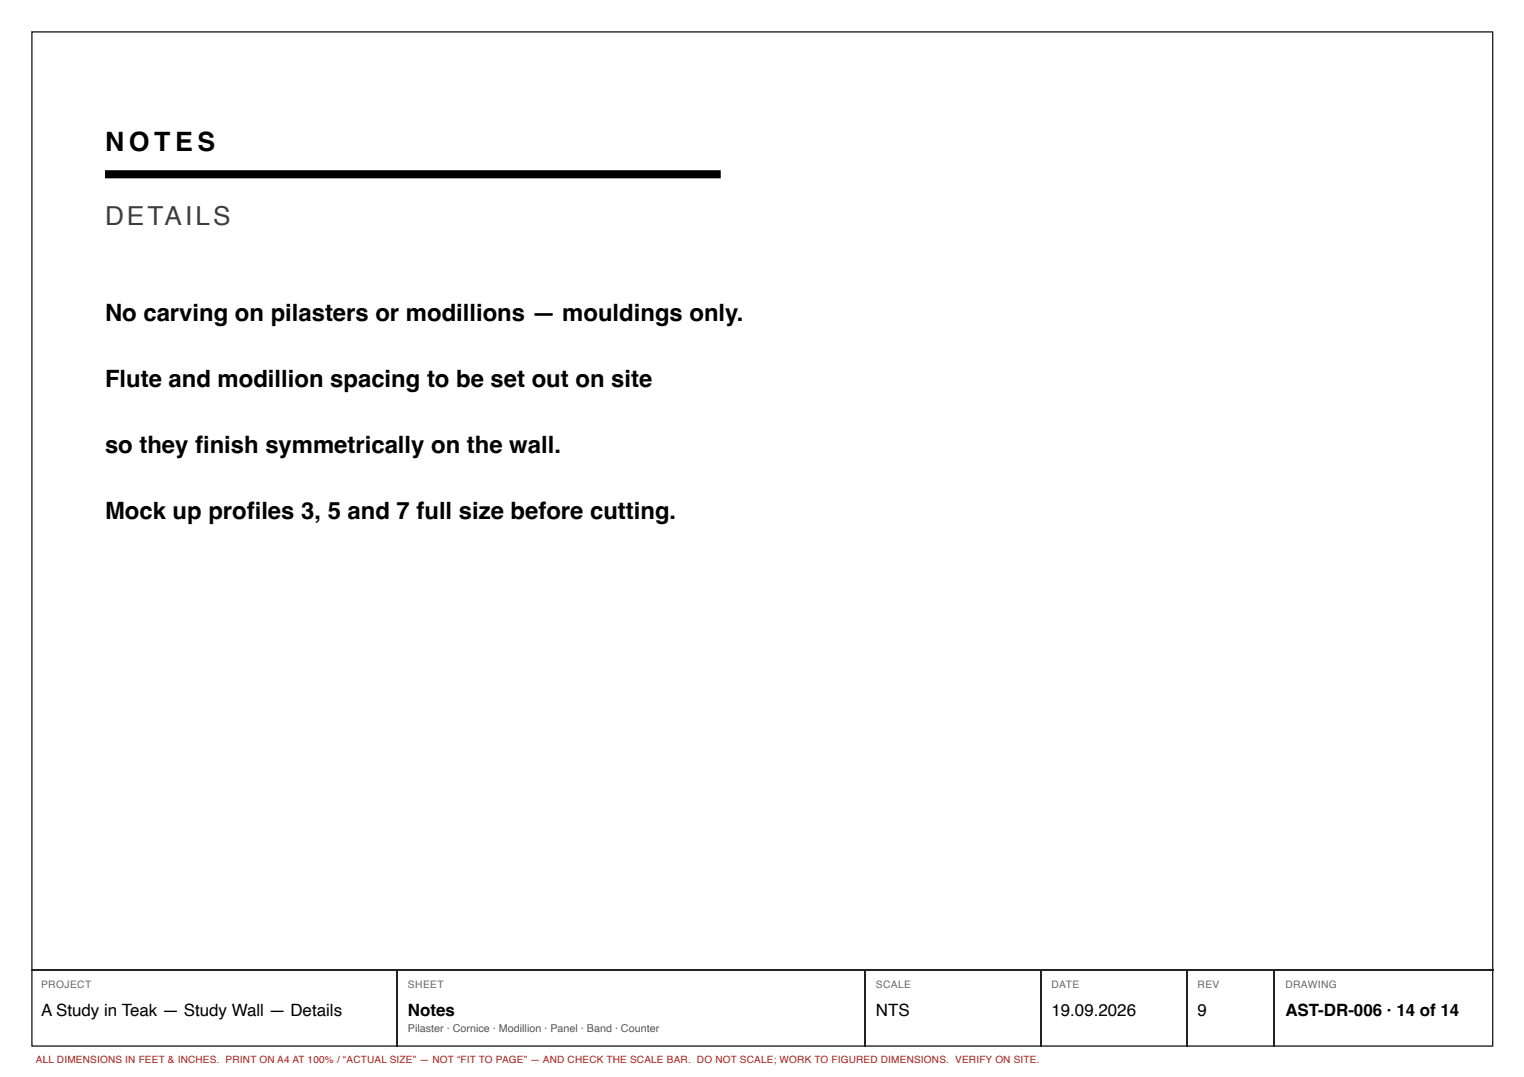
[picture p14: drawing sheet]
<svg xmlns="http://www.w3.org/2000/svg" width="297mm" height="210mm" viewBox="0 0 297 210" stroke-linecap="round" stroke-linejoin="round" font-family="sans-serif">
<defs><g id="words">
<text font-size="5.2" x="20.5" y="29.5">N O T E S</text>
<text font-size="5.1" fill="#3d3d3d" x="20.5" y="43.9">DETAILS</text>
<g font-size="4.6">
<text x="20.5" y="62.5">No carving on pilasters or modillions — mouldings only.</text>
<text x="20.5" y="75.4">Flute and modillion spacing to be set out on site</text>
<text x="20.5" y="88.3">so they fi nish symmetrically on the wall.</text>
<text x="20.5" y="101.2">Mock up profi les 3, 5 and 7 full size before cutting.</text>
</g>
<g font-size="3.3">
<text x="8" y="197.9">A Study in Teak — Study Wall — Details</text>
<text x="79.5" y="197.9">Notes</text>
<text x="170.7" y="197.9">NTS</text>
<text x="204.9" y="197.9">19.09.2026</text>
<text x="233.4" y="197.9">9</text>
<text x="250.5" y="197.9">AST-DR-006 · 14 of 14</text>
</g>
<text font-size="2.1" fill="#555" x="79.5" y="201.1">Pilaster · Cornice · Modillion · Panel · Band · Counter</text>
<g font-size="2" fill="#666">
<text x="8" y="192.6">PROJECT</text>
<text x="79.5" y="192.6">SHEET</text>
<text x="170.7" y="192.6">SCALE</text>
<text x="204.9" y="192.6">DATE</text>
<text x="233.4" y="192.6">REV</text>
<text x="250.5" y="192.6">DRAWING</text>
</g>
<text font-size="1.9" fill="#a51d17" x="7" y="207.2">ALL DIMENSIONS IN FEET &amp; INCHES. PRINT ON A4 AT 100% / “ACTUAL SIZE” — NOT “FIT TO PAGE” — AND CHECK THE SCALE BAR. DO NOT SCALE; WORK TO FIGURED DIMENSIONS. VERIFY ON SITE.</text>
</g></defs>
<path d="M6.2 6.2h284.7v197.7h-284.7zM6.1 189h284.9M77.4 189.2v14.8M168.7 189.2v14.8M202.8 189.2v14.8M231.4 189.2v14.8M248.3 189.2v14.8" fill="none" stroke="#222" stroke-width=".26"/>
<path d="M20.5 34h120" fill="none" stroke="#000" stroke-width="1.6" stroke-linecap="butt"/>
<use href="#words"/>
</svg>
